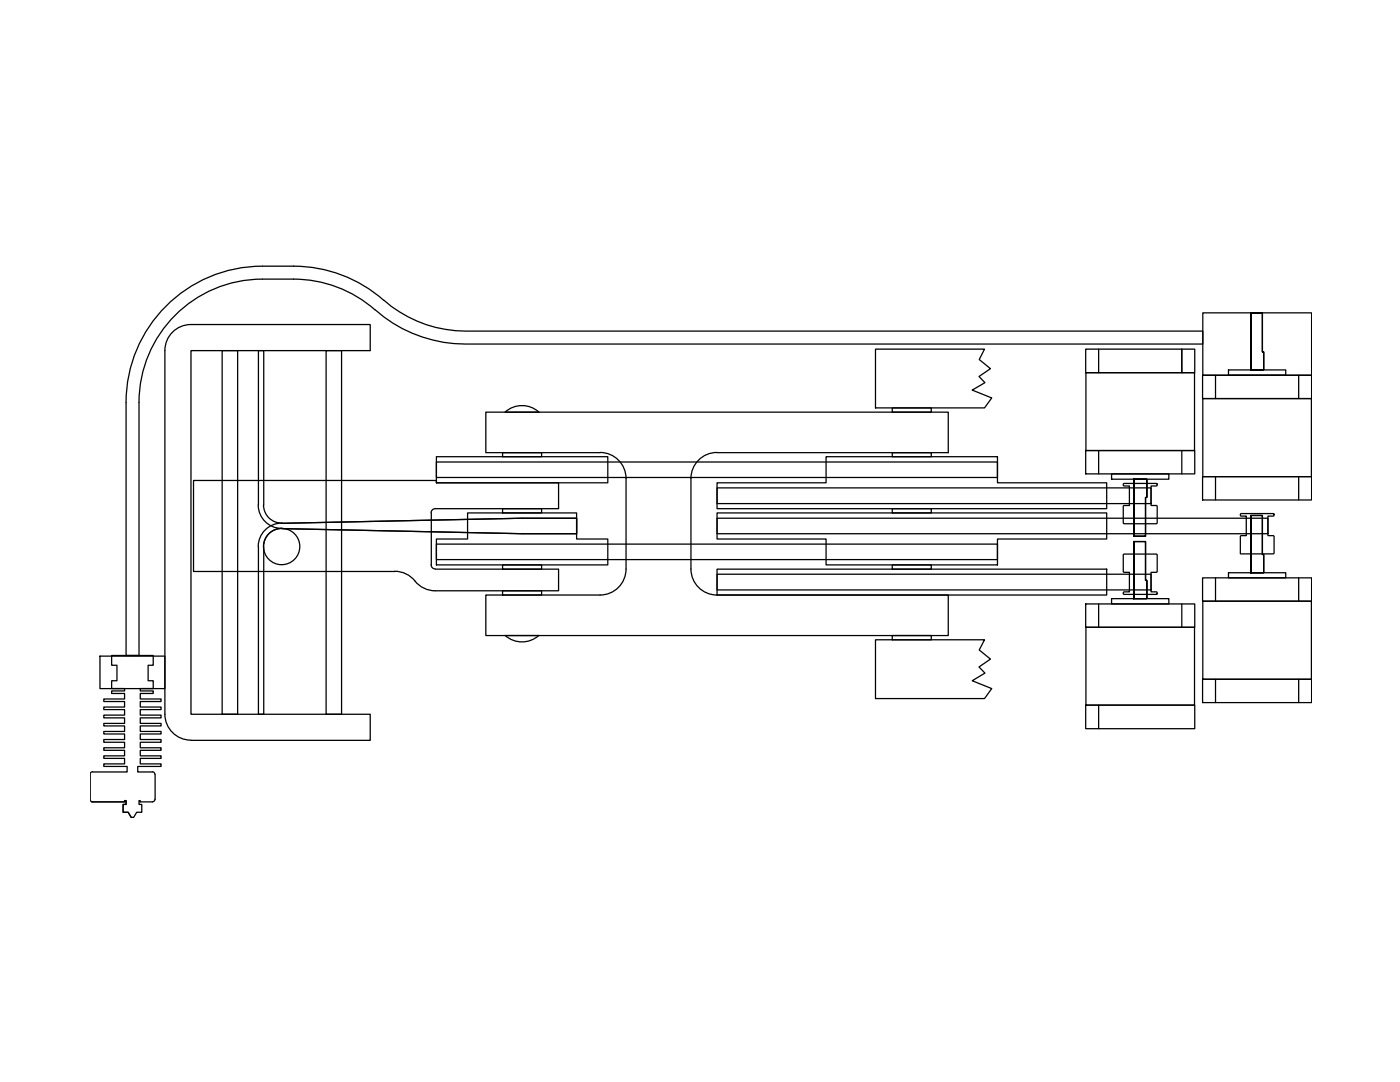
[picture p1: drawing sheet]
<svg xmlns="http://www.w3.org/2000/svg" width="279mm" height="216mm" viewBox="0 0 279 216" stroke-linecap="round" stroke-linejoin="round" font-family="sans-serif">
<!-- layer: 0 -->
<g fill="none" stroke="#000" stroke-width=".25">
<path d="M52.4 53.1a27.2 27.2 0 0 0-27.2 27.2v50.5h2.5v-50.5a24.6 24.6 0 0 1 24.7-24.6M52.4 55.7h6.2M52.4 53.1h6.2M58.6 55.7a24.6 24.6 0 0 1 16.3 6.1M58.6 53.1a27.2 27.2 0 0 1 18 6.8M76.6 59.9a24.8 24.8 0 0 0 16.3 6.2h147.1v2.6h-147.1a27.2 27.2 0 0 1-18-6.9M38.1 64.8a5.2 5.2 0 0 0-5.2 5.1v72.6M38.1 64.8h35.8v5.2h-35.8v72.5h35.8v5.2h-35.8M44.3 70h3.1v72.5h-3.1zM65.1 70h3.1v72.5h-3.1zM174.7 69.7h21.8l-1.1 2 2.3 1.9-2.3 1.5 1.2 1.3-2.6 1.4 3.9 1.6-1.4 2h-21.8zM216.7 69.7h21.7v4.7h-21.7z"/>
<path d="M216.7 74.4h21.7v15.5h-21.7zM219.3 69.7v4.7M235.9 69.7v4.7M240 74.9h21.8v4.6h-21.8zM240 79.5h21.7v15.6h-21.7zM240 62.4h21.8v12.5h-21.8zM242.6 74.9v4.6M245.2 73.8h11.4v1.1h-11.4zM249.6 62.4v11.4v-11.4v11.4v-11.4h2.3v7.8h.3v3.6h-2.6h2.6v-3.6h-.3v-7.8zM259.2 74.9v4.6M87.1 91.1h34.2v5.2h-34.2zM87.1 92.2h112v3.1h-112z"/>
<path d="M100.3 90.3h7.8v.8h-7.8zM107.5 82.2a5 5 0 0 0-6.7 0h6.8M119.8 90.3a5.2 5.2 0 0 1 5.1 5.2M119.8 90.3h-22.8v-8.1h92.2v8.1h-46.1a5.1 5.1 0 0 0-5.2 5.2M124.9 95.5v18a5.2 5.2 0 0 1-5.1 5.2M137.9 95.5v18a5.2 5.2 0 0 0 5.2 5.2h46.1v8.1h-92.2v-8.1h22.8M143.1 96.3h21.8v-5.2h34.2v5.2h21.8v5.2h-77.8zM143.1 97.4h86.6v3.1h-86.6zM178.1 90.3h7.8v.8h-7.8zM178.1 81.4h7.8v.8h-7.8zM216.7 89.9h21.7v4.7h-21.7zM219.3 89.9v4.7"/>
<path d="M221.8 94.6h11.5v1h-11.5zM224.2 96.6l.1-.1h6.5l.1 .1-.1 .4h-1.1v3.9h1.1l.1 .1v3.4l-.1 .1h-6.5l-.1-.1v-3.4l.1-.1h1.1v-3.9h-1.1zM226.2 95.6h2.7v3.7h-.3v7.7h-2.4v-11.4v11.4v-11.4v11.4h2.4v-7.7h.3v-3.7zM235.9 89.9v4.7M240 95.1h21.8v4.7h-21.8zM242.6 95.1v4.7M259.2 95.1v4.7M51.5 100.8a4.7 4.7 0 0 0 4.7 4.6M51.6 109.1v33.4h1v-33.4M51.6 100.8v-30.8h1v30.8M52.6 100.8a3.6 3.6 0 0 0 3.8 3.6M56.2 104.4a4.7 4.7 0 0 0-4.7 4.7"/>
<path d="M56.2 104.4l48-1h10.9v3.1h-10.9l-47.8-1M56.4 105.4a3.6 3.6 0 0 0-3.8 3.7M56.4 104.4l47.8-1h10.9v3.1h-10.9l-48-1M86 102.3a.83 .83 0 0 1 .9-.8h24.6v-5.2h-24.4v-.4h-48.5v18.1h40.2M86 112.7a.83 .83 0 0 0 .9 .8M86.1 102.3v10.4M86.9 113.6h24.6v4.3h-24.6a5.5 5.5 0 0 1-4.5-2.5 5.2 5.2 0 0 0-3.6-1.4M87.1 107.6h6.2v-5.3h21.8v5.3h6.2v5.1h-34.2zM87.1 108.6h112v3.1h-112zM100.3 117.9h7.8v.8h-7.8zM100.3 112.7h7.8v.9h-7.8zM100.3 101.5h7.8v.8h-7.8z"/>
<path d="M143.1 113.6h77.8v5.1h-77.8zM143.1 102.3h77.8v5.3h-21.8v5.1h-34.2v-5.1h-21.8zM143.1 103.4h109.9v3.1h-109.9zM143.1 114.6h86.6v3.1h-86.6zM178.1 112.7h7.8v.9h-7.8zM178.1 101.5h7.8v.8h-7.8zM221.8 119.5h11.5v1h-11.5zM224.2 110.7l.1-.1h6.5l.1 .1v3.4l-.1 .1h-1.1v3.9h1.1l.1 .1-.1 .4h-6.5l-.1-.1 .1-.4h1.1v-3.9h-1.1l-.1-.1zM226.2 108.1v11.4v-11.4v11.4v-11.4h2.4v7.7h.3v3.7h-2.7h2.7v-3.7h-.3v-7.7zM240 115.3h21.8v4.7h-21.8zM240 120h21.7v15.5h-21.7zM242.6 115.3v4.7"/>
<path d="M245.2 114.3h11.4v1h-11.4zM247.5 102.6l.2-.1h6.4l.2 .1-.2 .4h-1.1v3.9h1.1l.2 .1v3.4l-.2 .1h-6.6v-3.5l.2-.1h1v-3.9h-1zM249.6 102.9v11.4v-11.4v11.4v-11.4h2.3v7.7h.3v3.7h-2.6h2.6v-3.7h-.3v-7.7zM259.2 115.3v4.7M20 130.9h12.9v6.5h-12.9zM100.8 126.8a5 5 0 0 0 6.7 0M100.9 126.8h6.7M174.7 127.7h21.8l-1.1 2 2.3 1.8-2.3 1.6 1.2 1.2-2.6 1.5 3.9 1.6-1.4 2h-21.8zM178.1 126.8h7.8v.9h-7.8zM216.7 120.5h21.7v4.7h-21.7zM216.7 125.2h21.7v15.5h-21.7zM219.3 120.5v4.7"/>
<path d="M235.9 120.5v4.7M240 135.5h21.8v4.7h-21.8zM242.6 135.5v4.7M259.2 135.5v4.7M18 159.5l.2 .4 .3 .1h6.4v-.2h.3v.7h-.6v1.6h1l.6 1h.5l.6-1h1v-1.6h-.6v-.7h.3v.2h2.4l.4-.3 .1-.2M18 154.5v5M24.9 159.8h.3v.7h-.6v1.6h1l.6 1M30.9 154.5l-.2-.4-.3-.1h-2.9v-1.1h4.6v-.5h-4.1v-1.1h4.1v-.5h-4.1v-1.1h4.1v-.5h-4.1v-1.1h4.1v-.5h-4.1v-1.1h4.1v-.5h-4.1v-1.1h4.1v-.6h-4.1v-1.1h4.1v-.5h-4.1v-1.1h4.1v-.5h-4.1v-1.1h4.1v-.5h-4.1v-1.1h2.6v-.5h-2.6v-.5h2.6v-1.6h-1v-3.1h1v-1.9h-8.3v1.9h1v3.1h-1v1.6h2.6v.5h-2.6v.5h2.6v1.1h-4.2v.5h4.2v1.1h-4.2v.5h4.2v1.1h-4.2v.5h4.2v1.1h-4.2v.6h4.2v1.1h-4.2v.5h4.2v1.1h-4.2v.5h4.2v1.1h-4.2v.5h4.2v1.1h-4.2v.5h4.2v1.1h-4.2v.5h4.7v1.1h-6.9l-.3 .1-.2 .4M31 154.5v5M32.9 142.5a5.2 5.2 0 0 0 5.2 5.2M216.7 140.7h21.7v4.7h-21.7zM219.3 140.7v4.7"/>
<path d="M18.3 160h6.6"/>
<circle cx="56.2" cy="109.1" r="3.6"/>
</g>
</svg>
